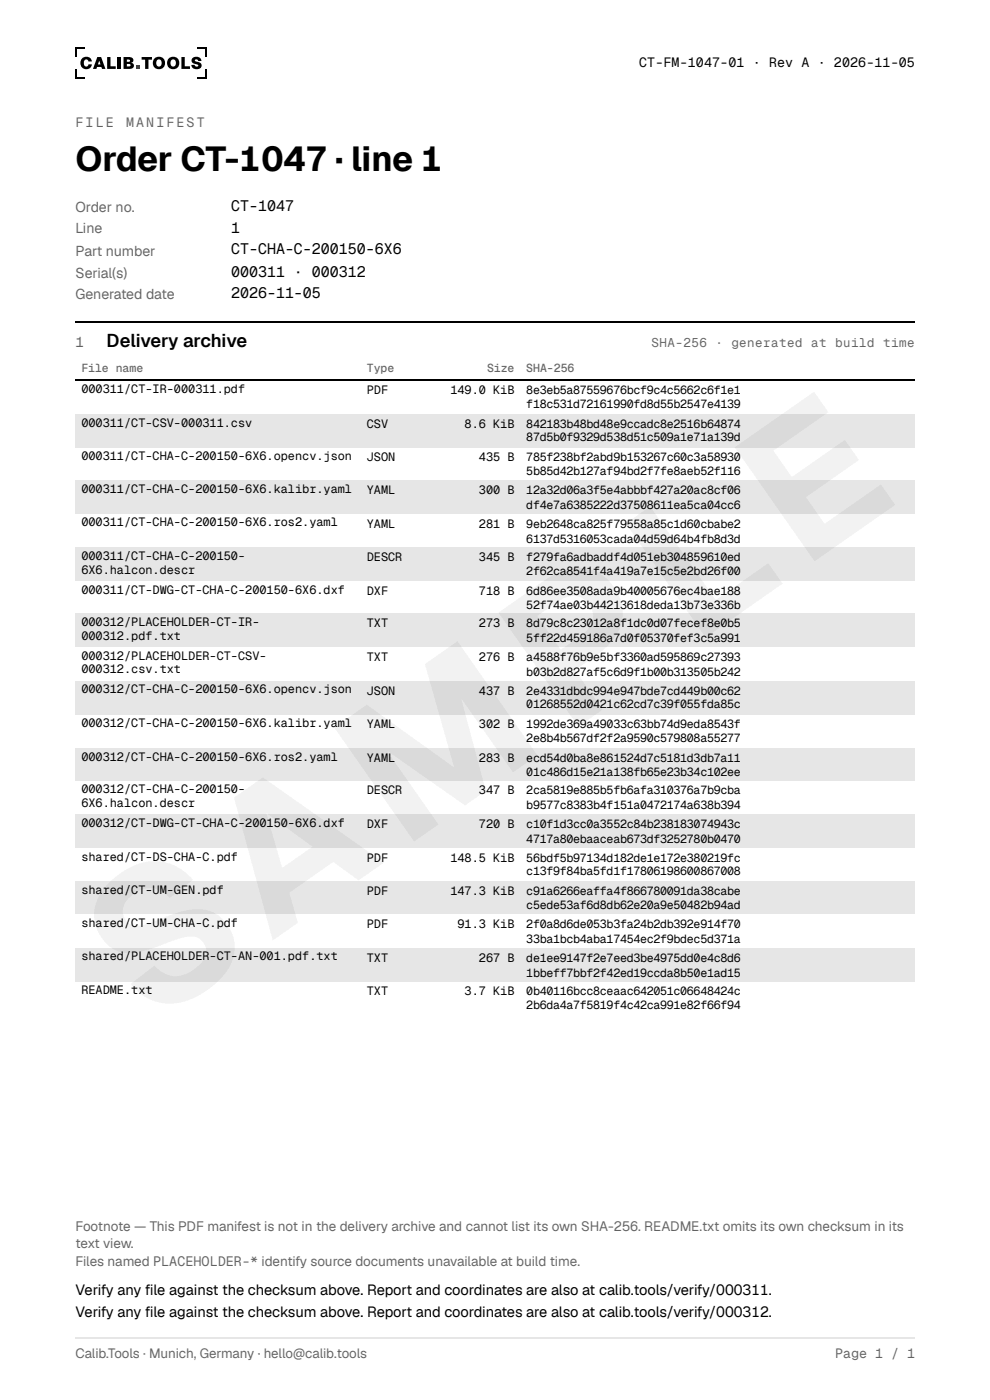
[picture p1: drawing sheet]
<svg xmlns="http://www.w3.org/2000/svg" width="210mm" height="297mm" viewBox="0 0 210 297" stroke-linecap="round" stroke-linejoin="round" font-family="sans-serif">
<defs><g id="words">
<text font-size="41.6" x="31.5" y="218" transform="rotate(-35 31.5 218)">SAMPLE</text>
<text font-size="7.4" x="16" y="36.2">Order CT-1047 · line 1</text>
<text font-size="3.9" x="22.6" y="73.6">Delivery archive</text>
<g font-size="3.2">
<text x="49" y="44.7">CT-1047</text>
<text x="49" y="49.5">1</text>
<text x="49" y="54">CT-CHA-C-200150-6X6</text>
<text x="49" y="58.7">000311 · 000312</text>
<text x="49" y="63.2">2026-11-05</text>
</g>
<g font-size="3.1">
<text x="16" y="274.6">Verify any fi le against the checksum above. Report and coordinates are also at calib.tools/verify/000311.</text>
<text x="16" y="279.4">Verify any fi le against the checksum above. Report and coordinates are also at calib.tools/verify/000312.</text>
</g>
<g font-size="3" fill="#666">
<text x="16" y="45">Order no.</text>
<text x="16" y="49.5">Line</text>
<text x="16" y="54.2">Part number</text>
<text x="16" y="59">Serial(s)</text>
<text x="16" y="63.5">Generated date</text>
<text x="16" y="73.6">1</text>
</g>
<g font-size="2.9" fill="#666">
<text x="16" y="261.1">Footnote — This PDF manifest is not in the delivery archive and cannot list its own SHA-256. README.txt omits its own checksum in its</text>
<text x="16" y="264.8">text view.</text>
<text x="16" y="268.6">Files named PLACEHOLDER-* identify source documents unavailable at build time.</text>
</g>
<text font-size="2.8" x="135.5" y="14.3">CT-FM-1047-01 · Rev A · 2026-11-05</text>
<g font-size="2.8" fill="#666">
<text x="16" y="27">FILE</text>
<text x="26.7" y="27">MANIFEST</text>
<text x="16" y="288.1">Calib.Tools · Munich, Germany · hello@calib.tools</text>
<text x="177.1" y="288.1">Page 1 / 1</text>
</g>
<text font-size="2.6" fill="#666" x="138.1" y="73.6">SHA-256 · generated at build time</text>
<g font-size="2.5">
<text x="17.2" y="83.3">000311/CT-IR-000311.pdf</text>
<text x="77.8" y="83.6">PDF</text>
<text x="95.5" y="83.6">149.0 KiB</text>
<text x="111.6" y="83.6">8e3eb5a87559676bcf9c4c5662c6f1e1</text>
<text x="111.6" y="86.5">f18c531d72161990fd8d55b2547e4139</text>
<text x="17.2" y="90.5">000311/CT-CSV-000311.csv</text>
<text x="77.8" y="90.8">CSV</text>
<text x="98.5" y="90.8">8.6 KiB</text>
<text x="111.6" y="90.8">842183b48bd48e9ccadc8e2516b64874</text>
<text x="111.6" y="93.7">87d5b0f9329d538d51c509a1e71a139d</text>
<text x="17.2" y="97.6">000311/CT-CHA-C-200150-6X6.opencv.json</text>
<text x="77.8" y="97.9">JSON</text>
<text x="101.5" y="97.9">435 B</text>
<text x="111.6" y="97.9">785f238bf2abd9b153267c60c3a58930</text>
<text x="111.6" y="100.8">5b85d42b127af94bd2f7fe8aeb52f116</text>
<text x="17.2" y="104.5">000311/CT-CHA-C-200150-6X6.kalibr.yaml</text>
<text x="77.8" y="104.8">YAML</text>
<text x="101.5" y="104.8">300 B</text>
<text x="111.6" y="104.8">12a32d06a3f5e4abbbf427a20ac8cf06</text>
<text x="111.6" y="107.9">df4e7a6385222d37508611ea5ca04cc6</text>
<text x="17.2" y="111.7">000311/CT-CHA-C-200150-6X6.ros2.yaml</text>
<text x="77.8" y="111.9">YAML</text>
<text x="101.5" y="111.9">281 B</text>
<text x="111.6" y="111.9">9eb2648ca825f79558a85c1d60cbabe2</text>
<text x="17.2" y="118.8">000311/CT-CHA-C-200150-</text>
<text x="77.8" y="119.1">DESCR</text>
<text x="101.5" y="119.1">345 B</text>
<text x="111.6" y="115.1">6137d5316053cada04d59d64b4fb8d3d</text>
<text x="111.6" y="119.1">f279fa6adbaddf4d051eb304859610ed</text>
<text x="17.2" y="121.7">6X6.halcon.descr</text>
<text x="17.2" y="125.9">000311/CT-DWG-CT-CHA-C-200150-6X6.dxf</text>
<text x="111.6" y="122">2f62ca8541f4a419a7e15c5e2bd26f00</text>
<text x="77.8" y="126.2">DXF</text>
<text x="101.5" y="126.2">718 B</text>
<text x="111.6" y="126.2">6d86ee3508ada9b40005676ec4bae188</text>
<text x="111.6" y="129.1">52f74ae03b44213618deda13b73e336b</text>
<text x="17.2" y="132.8">000312/PLACEHOLDER-CT-IR-</text>
<text x="17.2" y="135.7">000312.pdf.txt</text>
<text x="77.8" y="133.1">TXT</text>
<text x="101.5" y="133.1">273 B</text>
<text x="111.6" y="133.1">8d79c8c23012a8f1dc0d07fecef8e0b5</text>
<text x="111.6" y="136.3">5ff22d459186a7d0f05370fef3c5a991</text>
<text x="17.2" y="140">000312/PLACEHOLDER-CT-CSV-</text>
<text x="17.2" y="142.9">000312.csv.txt</text>
<text x="77.8" y="140.2">TXT</text>
<text x="101.5" y="140.2">276 B</text>
<text x="111.6" y="140.2">a4588f76b9e5bf3360ad595869c27393</text>
<text x="111.6" y="143.4">b03b2d827af5c6d9f1b00b313505b242</text>
<text x="17.2" y="147.1">000312/CT-CHA-C-200150-6X6.opencv.json</text>
<text x="77.8" y="147.4">JSON</text>
<text x="101.5" y="147.4">437 B</text>
<text x="111.6" y="147.4">2e4331dbdc994e947bde7cd449b00c62</text>
<text x="17.2" y="154.3">000312/CT-CHA-C-200150-6X6.kalibr.yaml</text>
<text x="77.8" y="154.5">YAML</text>
<text x="101.5" y="154.5">302 B</text>
<text x="111.6" y="150.3">01268552d0421c62cd7c39f055fda85c</text>
<text x="111.6" y="154.5">1992de369a49033c63bb74d9eda8543f</text>
<text x="17.2" y="161.4">000312/CT-CHA-C-200150-6X6.ros2.yaml</text>
<text x="77.8" y="161.7">YAML</text>
<text x="101.5" y="161.7">283 B</text>
<text x="111.6" y="157.4">2e8b4b567df2f2a9590c579808a55277</text>
<text x="111.6" y="161.7">ecd54d0ba8e861524d7c5181d3db7a11</text>
<text x="111.6" y="164.6">01c486d15e21a138fb65e23b34c102ee</text>
<text x="17.2" y="168.3">000312/CT-CHA-C-200150-</text>
<text x="17.2" y="171.2">6X6.halcon.descr</text>
<text x="77.8" y="168.5">DESCR</text>
<text x="101.5" y="168.5">347 B</text>
<text x="111.6" y="168.5">2ca5819e885b5fb6afa310376a7b9cba</text>
<text x="111.6" y="171.7">b9577c8383b4f151a0472174a638b394</text>
<text x="17.2" y="175.4">000312/CT-DWG-CT-CHA-C-200150-6X6.dxf</text>
<text x="77.8" y="175.7">DXF</text>
<text x="101.5" y="175.7">720 B</text>
<text x="111.6" y="175.7">c10f1d3cc0a3552c84b238183074943c</text>
<text x="111.6" y="178.9">4717a80ebaaceab673df3252780b0470</text>
<text x="17.2" y="182.6">shared/CT-DS-CHA-C.pdf</text>
<text x="77.8" y="182.8">PDF</text>
<text x="95.5" y="182.8">148.5 KiB</text>
<text x="111.6" y="182.8">56bdf5b97134d182de1e172e380219fc</text>
<text x="111.6" y="185.7">c13f9f84ba5fd1f17806198600867008</text>
<text x="17.2" y="189.7">shared/CT-UM-GEN.pdf</text>
<text x="77.8" y="190">PDF</text>
<text x="95.5" y="190">147.3 KiB</text>
<text x="111.6" y="190">c91a6266eaffa4f866780091da38cabe</text>
<text x="17.2" y="196.6">shared/CT-UM-CHA-C.pdf</text>
<text x="77.8" y="196.8">PDF</text>
<text x="97" y="196.8">91.3 KiB</text>
<text x="111.6" y="192.9">c5ede53af6d8db62e20a9e50482b94ad</text>
<text x="111.6" y="196.8">2f0a8d6de053b3fa24b2db392e914f70</text>
<text x="17.2" y="203.7">shared/PLACEHOLDER-CT-AN-001.pdf.txt</text>
<text x="77.8" y="204">TXT</text>
<text x="101.5" y="204">267 B</text>
<text x="111.6" y="200">33ba1bcb4aba17454ec2f9bdec5d371a</text>
<text x="111.6" y="204">de1ee9147f2e7eed3be4975dd0e4c8d6</text>
<text x="111.6" y="207.2">1bbeff7bbf2f42ed19ccda8b50e1ad15</text>
<text x="17.2" y="210.9">README.txt</text>
<text x="77.8" y="211.1">TXT</text>
<text x="98.5" y="211.1">3.7 KiB</text>
<text x="111.6" y="211.1">0b40116bcc8ceaac642051c06648424c</text>
<text x="111.6" y="214">2b6da4a7f5819f4c42ca991e82f66f94</text>
</g>
<g font-size="2.4" fill="#666">
<text x="17.2" y="78.8">File name</text>
<text x="77.8" y="78.8">Type</text>
<text x="103.2" y="78.8">Size</text>
<text x="111.6" y="78.8">SHA-256</text>
</g>
</g></defs>
<g fill="#000">
<path d="M17.5 12.3a1.23 1.23 0 0 1 2 .7l-.7 .1a.48 .48 0 0 0-.5-.5 .48 .48 0 0 0-.5 .5 .66 .66 0 0 0 0 .7 .66 .66 0 0 0 .7 .3l.3-.5 .7 .1a1.28 1.28 0 0 1-1.8 .8 1.28 1.28 0 0 1-.4-1.9zM22.7 12.1h.7v2h1.1v.5h-1.8zM24.9 12.1h.7v2.5h-.7zM30 12.1h2.2v.6h-.7v1.9h-.7v-1.9h-.8zM38.5 12.1h.7v2h1.1v.5h-1.8zM40.9 12.3a1.13 1.13 0 0 1 1.8 .6l-.7 .1a.37 .37 0 0 0-.3-.4 .37 .37 0 0 0-.4 .2l.4 .3a.89 .89 0 0 1 1 .8 1.13 1.13 0 0 1-1.1 .8 1.13 1.13 0 0 1-1-.9l.7-.1a.42 .42 0 0 0 .3 .4 .42 .42 0 0 0 .4-.2 .84 .84 0 0 0-.9-.4 .7 .7 0 0 1-.5-.5 .7 .7 0 0 1 .3-.7z"/>
<path d="M20.6 12.1l-.9 2.5h.7l.2-.4h.9l.1 .4h.8l-1-2.5zM21 12.9l.3 .8h-.5z"/>
<path d="M26.2 12.1v2.5h1.2a.78 .78 0 0 0 1-.9l-.6-.4 .2-.1a.61 .61 0 0 0 .3-.6 .61 .61 0 0 0-.6-.5zM26.9 12.6l.5 .1 .1 .3-.6 .1zM26.9 13.6h.6l.1 .4-.7 .1z"/>
<path d="M32.4 13.4a1.33 1.33 0 0 0 2.6 0 1.33 1.33 0 0 0-2.6 0zM33.3 12.8a.58 .58 0 0 1 .7-.1 .58 .58 0 0 1 .3 .7 .59 .59 0 0 1-.6 .7 .59 .59 0 0 1-.6-.7z"/>
<path d="M35.4 13.4a1.33 1.33 0 0 0 2.6 0 1.33 1.33 0 0 0-2.6 0zM36.3 12.8a.58 .58 0 0 1 .7-.1 .58 .58 0 0 1 .3 .7 .59 .59 0 0 1-.6 .7 .59 .59 0 0 1-.6-.7z"/>
</g>
<path d="M15.9 10.3h2.1M15.9 16.4h2.1M16.1 10.1v2M16.1 14.6v2M41.8 10.3h2.1M41.8 16.4h2.1M43.7 10.1v2M43.7 14.6v2" fill="none" stroke="#000" stroke-width=".35"/>
<path d="M28.9 13.9h.7v.7h-.7z" fill="#e60012"/>
<path d="M15.9 68.4h178" fill="none" stroke="#000" stroke-width=".26"/>
<g fill="#e6e6e6">
<path d="M110.3 87.8h83.6v7.2h-83.6z"/>
<path d="M110.3 101.9h83.6v7.1h-83.6z"/>
<path d="M110.3 116.2h83.6v7.1h-83.6z"/>
<path d="M110.3 130.2h83.6v7.1h-83.6z"/>
<path d="M110.3 144.5h83.6v7.1h-83.6z"/>
<path d="M110.3 158.7h83.6v6.9h-83.6z"/>
<path d="M110.3 172.8h83.6v7.1h-83.6z"/>
<path d="M110.3 187.1h83.6v6.8h-83.6z"/>
<path d="M110.3 201.1h83.6v7.1h-83.6z"/>
</g>
<path d="M110.3 80.6h83.6" fill="none" stroke="#000" stroke-width=".26"/>
<path d="M15.9 283.8h178" fill="none" stroke="#e6e6e6" stroke-width=".26"/>
<use href="#words"/>
</svg>
